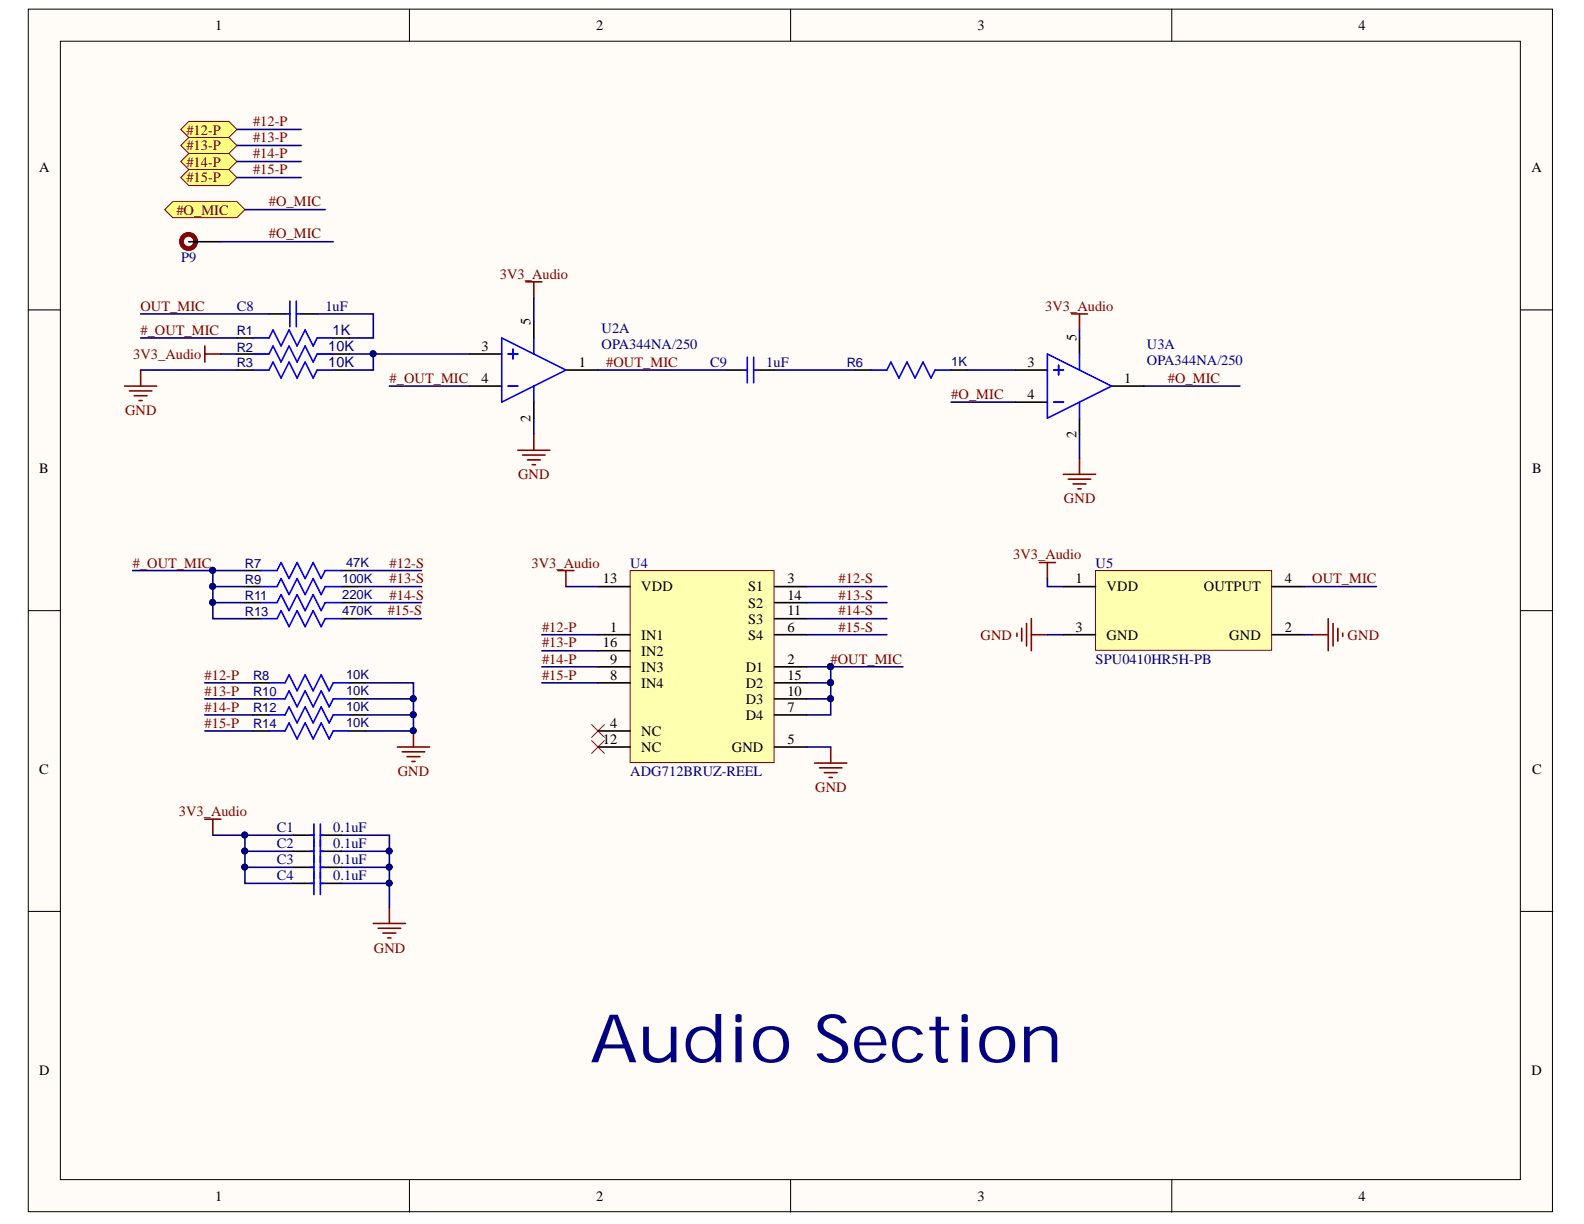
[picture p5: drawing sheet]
<svg xmlns="http://www.w3.org/2000/svg" width="279mm" height="216mm" viewBox="0 0 279 216" stroke-linecap="round" stroke-linejoin="round" font-family="sans-serif">
<defs><g id="words">
<text font-size="11.8" fill="#000080" x="104.1" y="187.4">Audio Section</text>
<g font-size="2.5">
<text x="38" y="5.3">1</text>
<text x="105.2" y="5.3">2</text>
<text x="172.4" y="5.3">3</text>
<text x="239.6" y="5.3">4</text>
<text x="6.9" y="30.4">A</text>
<text x="270.2" y="30.4">A</text>
<text x="93.6" y="57.4" transform="rotate(-90 93.6 57.4)">5</text>
<text x="85" y="61.9">3</text>
<text x="102.1" y="64.7">1</text>
<text x="181.2" y="64.7">3</text>
<text x="189.9" y="60.1" transform="rotate(-90 189.9 60.1)">5</text>
<text x="85" y="67.6">4</text>
<text x="181.2" y="70.4">4</text>
<text x="198.3" y="67.6">1</text>
<text x="93.6" y="74.5" transform="rotate(-90 93.6 74.5)">2</text>
<text x="189.9" y="77.3" transform="rotate(-90 189.9 77.3)">2</text>
<text x="6.9" y="83.5">B</text>
<text x="270.2" y="83.5">B</text>
<text x="106.3" y="102.9">13</text>
<text x="113.1" y="104.3">VDD</text>
<text x="132" y="104.3">S1</text>
<text x="132" y="107.2">S2</text>
<text x="138.9" y="102.9">3</text>
<text x="138.9" y="105.8">14</text>
<text x="189.7" y="102.9">1</text>
<text x="195.2" y="104.3">VDD</text>
<text x="212.3" y="104.3">OUTPUT</text>
<text x="226.6" y="102.9">4</text>
<text x="107.6" y="111.4">1</text>
<text x="113.1" y="112.9">IN1</text>
<text x="132" y="112.9">S4</text>
<text x="132" y="110">S3</text>
<text x="138.9" y="111.4">6</text>
<text x="138.9" y="108.6">11</text>
<text x="189.7" y="111.4">3</text>
<text x="195.2" y="112.9">GND</text>
<text x="216.8" y="112.9">GND</text>
<text x="226.6" y="111.4">2</text>
<text x="106.3" y="114.2">16</text>
<text x="107.6" y="119.9">8</text>
<text x="107.6" y="117.1">9</text>
<text x="113.1" y="118.5">IN3</text>
<text x="113.1" y="115.6">IN2</text>
<text x="131.5" y="118.5">D1</text>
<text x="138.9" y="117.1">2</text>
<text x="138.9" y="119.9">15</text>
<text x="113.1" y="121.3">IN4</text>
<text x="131.5" y="124.1">D3</text>
<text x="131.5" y="121.3">D2</text>
<text x="138.9" y="125.5">7</text>
<text x="138.9" y="122.7">10</text>
<text x="106.3" y="131.2">12</text>
<text x="107.6" y="128.4">4</text>
<text x="113.1" y="129.8">NC</text>
<text x="131.5" y="127">D4</text>
<text x="138.9" y="131.2">5</text>
<text x="6.9" y="136.5">C</text>
<text x="113.1" y="132.6">NC</text>
<text x="129.1" y="132.6">GND</text>
<text x="270.2" y="136.5">C</text>
<text x="6.9" y="189.6">D</text>
<text x="270.2" y="189.6">D</text>
<text x="38" y="211.9">1</text>
<text x="105.2" y="211.9">2</text>
<text x="172.4" y="211.9">3</text>
<text x="239.6" y="211.9">4</text>
</g>
<g font-size="2.5" fill="#800000">
<text x="32.9" y="23.7">#12-P</text>
<text x="44.6" y="22.3">#12-P</text>
<text x="32.9" y="26.5">#13-P</text>
<text x="32.9" y="29.4">#14-P</text>
<text x="44.6" y="25.1">#13-P</text>
<text x="44.6" y="28">#14-P</text>
<text x="32.9" y="32.2">#15-P</text>
<text x="44.6" y="30.7">#15-P</text>
<text x="31.1" y="37.8">#O_MIC</text>
<text x="47.4" y="36.4">#O_MIC</text>
<text x="47.4" y="42.1">#O_MIC</text>
<text x="88.2" y="49.2">3V3_Audio</text>
<text x="24.8" y="54.8">OUT_MIC</text>
<text x="24.8" y="59">#_OUT_MIC</text>
<text x="184.4" y="54.8">3V3_Audio</text>
<text x="23.5" y="63.3">3V3_Audio</text>
<text x="106.9" y="64.7">#OUT_MIC</text>
<text x="68.7" y="67.6">#_OUT_MIC</text>
<text x="167.8" y="70.4">#O_MIC</text>
<text x="206" y="67.6">#O_MIC</text>
<text x="22.1" y="73.2">GND</text>
<text x="91.4" y="84.6">GND</text>
<text x="187.7" y="88.8">GND</text>
<text x="23.4" y="100.1">#_OUT_MIC</text>
<text x="68.7" y="100.1">#12-S</text>
<text x="93.7" y="100.1">3V3_Audio</text>
<text x="178.7" y="98.7">3V3_Audio</text>
<text x="68.7" y="102.9">#13-S</text>
<text x="68.7" y="105.8">#14-S</text>
<text x="147.9" y="102.9">#12-S</text>
<text x="147.9" y="105.8">#13-S</text>
<text x="231.4" y="102.9">OUT_MIC</text>
<text x="68.4" y="108.6">#15-S</text>
<text x="95.6" y="111.4">#12-P</text>
<text x="147.9" y="108.6">#14-S</text>
<text x="147.9" y="111.4">#15-S</text>
<text x="173" y="112.9">GND</text>
<text x="237.7" y="112.9">GND</text>
<text x="36.1" y="119.9">#12-P</text>
<text x="95.6" y="114.2">#13-P</text>
<text x="95.6" y="117.1">#14-P</text>
<text x="95.6" y="119.9">#15-P</text>
<text x="146.5" y="117.1">#OUT_MIC</text>
<text x="36.1" y="122.7">#13-P</text>
<text x="36.1" y="125.5">#14-P</text>
<text x="36.1" y="128.4">#15-P</text>
<text x="70.2" y="136.9">GND</text>
<text x="31.5" y="143.9">3V3_Audio</text>
<text x="143.8" y="139.7">GND</text>
<text x="65.9" y="168">GND</text>
</g>
<g font-size="2.5" fill="#000080">
<text x="32" y="46.2">P9</text>
<text x="41.8" y="54.8">C8</text>
<text x="57.4" y="54.8">1uF</text>
<text x="58.7" y="59">1K</text>
<text x="106.1" y="58.8">U2A</text>
<text x="57.9" y="61.9">10K</text>
<text x="57.9" y="64.7">10K</text>
<text x="106.1" y="61.6">OPA344NA/250</text>
<text x="125.3" y="64.7">C9</text>
<text x="135.2" y="64.7">1uF</text>
<text x="202.3" y="61.6">U3A</text>
<text x="202.3" y="64.5">OPA344NA/250</text>
<text x="111.2" y="100.1">U4</text>
<text x="193.2" y="100.1">U5</text>
<text x="193.2" y="117.1">SPU0410HR5H-PB</text>
<text x="111.2" y="136.9">ADG712BRUZ-REEL</text>
<text x="48.9" y="146.7">C1</text>
<text x="48.9" y="149.6">C2</text>
<text x="58.7" y="146.7">0.1uF</text>
<text x="58.7" y="149.6">0.1uF</text>
<text x="48.9" y="152.4">C3</text>
<text x="48.9" y="155.3">C4</text>
<text x="58.7" y="152.4">0.1uF</text>
<text x="58.7" y="155.3">0.1uF</text>
</g>
<g font-size="2.3" fill="#000080">
<text x="41.8" y="59.1">R1</text>
<text x="41.8" y="62">R2</text>
<text x="41.8" y="64.8">R3</text>
<text x="149.4" y="64.8">R6</text>
<text x="167.8" y="64.6">1K</text>
<text x="43.2" y="100.2">R7</text>
<text x="61" y="100">47K</text>
<text x="43.2" y="103">R9</text>
<text x="43.2" y="105.8">R11</text>
<text x="60.4" y="102.8">100K</text>
<text x="60.4" y="105.7">220K</text>
<text x="43.2" y="108.6">R13</text>
<text x="60.4" y="108.5">470K</text>
<text x="44.6" y="120">R8</text>
<text x="61" y="119.8">10K</text>
<text x="44.6" y="122.8">R10</text>
<text x="44.6" y="125.6">R12</text>
<text x="61" y="122.7">10K</text>
<text x="61" y="125.4">10K</text>
<text x="44.6" y="128.5">R14</text>
<text x="61" y="128.3">10K</text>
</g>
</g></defs>
<g fill="#fffcf8" stroke="#000" stroke-width=".18">
<path d="M5 1.6h268.8v212.1h-268.8z"/>
<path d="M10.6 7.3h257.6v200.8h-257.6z"/>
</g>
<path d="M72.2 1.6v5.7M139.5 1.6v5.7M206.7 1.6v5.7M5 54.7h5.6M268.3 54.7h5.6M5 107.7h5.6M268.3 107.7h5.6M5 160.8h5.6M268.3 160.8h5.6M72.2 208.2v5.6M139.5 208.2v5.6M206.7 208.2v5.6" fill="none" stroke="#000" stroke-width=".18"/>
<g fill="none" stroke="#800000" stroke-width=".28">
<path d="M179.4 111.7v.5M180.2 110.8v2.3M181.1 110v3.9M181.9 109.1v5.7M181.9 112h2.8M231.5 112h2.8M234.3 109.1v5.7M235.1 110v3.9M236 110.8v2.3M236.8 111.7v.5M70.1 131.8h5.7M70.9 132.6h4"/>
<path d="M71.8 133.5h2.3M72.6 134.3h.6M72.9 128.9v2.9M143.7 134.6h5.7M144.5 135.4h4M145.4 136.3h2.3M146.2 137.1h.6M146.5 131.8v2.8M65.9 162.9h5.6M66.7 163.7h4M67.5 164.6h2.3M68.4 165.4h.6"/>
<path d="M68.7 160.1v2.8"/>
</g>
<circle cx="72.9" cy="128.9" r=".52" fill="#000080" stroke="#000080" stroke-width=".18"/>
<g fill="#ffff80" stroke="#800000" stroke-width=".18">
<path d="M31.9 22.8l1.4-1.4h7.1l1.4 1.4-1.4 1.4h-7.1z" fill-rule="evenodd"/>
<path d="M31.9 25.7l1.4-1.5h7.1l1.4 1.5-1.4 1.4h-7.1z" fill-rule="evenodd"/>
<path d="M31.9 28.5l1.4-1.4h7.1l1.4 1.4-1.4 1.4h-7.1z" fill-rule="evenodd"/>
<path d="M31.9 31.3l1.4-1.4h7.1l1.4 1.4-1.4 1.4h-7.1z" fill-rule="evenodd"/>
</g>
<path d="M104.4 127.8l2.2 2.3M104.4 130.6l2.2 2.3M106.6 127.8l-2.2 2.3M106.6 130.6l-2.2 2.3" fill="none" stroke="#f00" stroke-width=".18"/>
<path d="M22 68.1h5.6M22.8 69h4M23.7 69.8h2.2M24.5 70.6h.6M24.8 65.3v2.8M91.3 79.4h5.7M94.2 76.6v2.8M92.2 80.3h3.9M93 81.1h2.3M93.9 82h.5" fill="none" stroke="#800000" stroke-width=".28"/>
<path d="M47.5 55.4h2.8M53.1 55.4h2.8M128.1 65.3h2.9M133.8 65.3h2.8" fill="none" stroke="#000" stroke-width=".28"/>
<path d="M50.3 55.4h.8M51.1 53.1v4.5M52.3 53.1v4.5M52.3 55.4h.8M131 65.3h.8M131.8 63v4.5M132.9 63v4.5M132.9 65.3h.9" fill="none" stroke="#00f" stroke-width=".28"/>
<path d="M193.2 100.6h31.1v14.1h-31.1z" fill="#ffffb0" stroke="#800000" stroke-width=".18"/>
<path d="M187.6 103.5h5.6M187.6 112h5.6M224.4 103.5h5.6M224.4 112h5.6" fill="none" stroke="#000" stroke-width=".28"/>
<path d="M111.1 100.6h25.4v33.9h-25.4z" fill="#ffffb0" stroke="#800000" stroke-width=".18"/>
<g fill="none" stroke="#000" stroke-width=".28">
<path d="M105.5 112h5.6M105.5 117.6h5.6M105.5 103.5h5.6M105.5 114.8h5.6M136.6 112h5.7M136.6 117.6h5.7M136.6 103.5h5.7M136.6 109.1h5.7M136.6 106.3h5.7M105.5 128.9h5.6M105.5 131.8h5.6M105.5 120.4h5.6"/>
<path d="M136.6 131.8h5.7M136.6 126.1h5.7M136.6 120.4h5.7M136.6 123.3h5.7"/>
</g>
<circle cx="146.5" cy="117.6" r=".52" fill="#000080" stroke="#000080" stroke-width=".18"/>
<path d="M187.6 83.7h5.6M188.4 84.5h4M189.3 85.4h2.2M190.1 86.2h.6M190.4 80.8v2.9" fill="none" stroke="#800000" stroke-width=".28"/>
<path d="M29 37l1.5-1.4h11.3l1.4 1.4-1.4 1.4h-11.3z" fill-rule="evenodd" fill="#ffff80" stroke="#800000" stroke-width=".18"/>
<g fill="none" stroke="#000" stroke-width=".28">
<path d="M33.3 42.6h5.7M41.8 59.6h2.8M58.8 59.6h2.8M94.2 56.8v2.8M190.4 59.6v2.8M41.8 62.4h2.8M41.8 65.3h2.8M58.8 62.4h2.8M58.8 65.3h2.8M82.8 68.1h5.7M82.8 62.4h5.7M94.2 70.9v2.9"/>
<path d="M99.8 65.3h5.7M150.8 65.3h2.8M167.8 65.3h2.8M179.1 65.3h5.6M179.1 70.9h5.6M190.4 73.8v2.8M196.1 68.1h5.6M43.2 100.6h2.8M43.2 103.5h2.8M43.2 106.3h2.8M43.2 109.1h2.8M60.2 100.6h2.8"/>
<path d="M60.2 103.5h2.8M60.2 106.3h2.8M60.2 109.1h2.8M44.6 120.4h2.9M44.6 123.3h2.9M44.6 126.1h2.9M44.6 128.9h2.9M61.6 120.4h2.8M61.6 123.3h2.8M61.6 126.1h2.8M61.6 128.9h2.8M51.7 147.3h3.7"/>
<path d="M51.7 150.2h3.7M51.7 153h3.7M51.7 155.8h3.7M56.5 147.3h3.7M56.5 150.2h3.7M56.5 153h3.7M56.5 155.8h3.7"/>
</g>
<g fill="none" stroke="#00f" stroke-width=".28">
<path d="M44.6 59.6h2.9l.7-1.4 1.4 2.8 1.4-2.8 1.4 2.8 1.4-2.8 1.4 2.8 .7-1.4h2.9M88.5 59.6l11.3 5.7-11.3 5.6zM94.2 59.6v2.8M44.6 62.4h2.9l.7-1.4 1.4 2.9 1.4-2.9 1.4 2.9 1.4-2.9 1.4 2.9 .7-1.5h2.9M44.6 65.3h2.9l.7-1.4 1.4 2.8 1.4-2.8 1.4 2.8 1.4-2.8 1.4 2.8 .7-1.4h2.9M89.6 68.1h1.7M89.6 62.4h1.7M90.5 61.6v1.7M94.2 68.1v2.8M153.6 65.3h2.8l.7-1.4 1.5 2.8 1.4-2.8 1.4 2.8 1.4-2.8 1.4 2.8 .7-1.4h2.9M184.7 62.4l11.4 5.7-11.4 5.7zM185.9 70.9h1.7"/>
<path d="M185.9 65.3h1.7M186.7 64.4v1.7M190.4 62.4v2.9M190.4 70.9v2.9M46 100.6h2.9l.7-1.4 1.4 2.9 1.4-2.9 1.4 2.9 1.4-2.9 1.5 2.9 .7-1.5h2.8M46 106.3h2.9l.7-1.4 1.4 2.8 1.4-2.8 1.4 2.8 1.4-2.8 1.5 2.8 .7-1.4h2.8M46 103.5h2.9l.7-1.4 1.4 2.8 1.4-2.8 1.4 2.8 1.4-2.8 1.5 2.8 .7-1.4h2.8M46 109.1h2.9l.7-1.4 1.4 2.8 1.4-2.8 1.4 2.8 1.4-2.8 1.5 2.8 .7-1.4h2.8M47.5 120.4h2.8l.7-1.4 1.4 2.9 1.4-2.9 1.4 2.9 1.5-2.9 1.4 2.9 .7-1.5h2.8M47.5 123.3h2.8l.7-1.4 1.4 2.8 1.4-2.8 1.4 2.8 1.5-2.8 1.4 2.8 .7-1.4h2.8M47.5 126.1h2.8l.7-1.4 1.4 2.8 1.4-2.8 1.4 2.8 1.5-2.8 1.4 2.8 .7-1.4h2.8M47.5 128.9h2.8l.7-1.4 1.4 2.8 1.4-2.8 1.4 2.8 1.5-2.8 1.4 2.8 .7-1.4h2.8"/>
<path d="M54.8 147.3h.6M54.8 150.2h.6M54.8 153h.6M54.8 155.8h.6M55.4 145.3v12.5M56.5 145.3v12.5M56.5 147.3h.6M56.5 150.2h.6M56.5 153h.6M56.5 155.8h.6"/>
</g>
<circle cx="33.3" cy="42.6" r="1.26" fill="none" stroke="#5b0f00" stroke-width=".85"/>
<path d="M92.7 49.7h2.9M94.2 49.7v2.8M189 55.4h2.8M190.4 55.4v2.8M36.1 61v2.9M36.1 62.4h2.9M183.3 99.2h2.9M184.7 99.2v2.9M98.4 100.6h2.8M99.8 100.6v2.9M36.1 144.5h2.9M37.5 144.5v2.8" fill="none" stroke="#800000" stroke-width=".28"/>
<g fill="none" stroke="#000080" stroke-width=".28">
<path d="M41.8 31.3h11.3M41.8 28.5h11.3M41.8 25.7h11.3M41.8 22.8h11.3M43.2 37h14.2M24.8 59.6h17M24.8 55.4h22.7M39 42.6h19.8M55.9 55.4h10v4.2h-4.3M94.2 52.5v4.3M190.4 58.2v1.4M24.8 65.3h17"/>
<path d="M39 62.4h2.8M61.6 62.4h4.3v2.9h-4.3M65.9 62.4h16.9M68.7 68.1h14.1M94.2 73.8v2.8M105.5 65.3h22.6M136.6 65.3h14.2M167.8 70.9h11.3M170.6 65.3h8.5M190.4 76.6v4.2M201.7 68.1h17M23.4 100.6h14.1"/>
<path d="M37.5 106.3h5.7M37.5 103.5h5.7M43.2 100.6h-5.7v8.5h5.7M63 100.6h11.3M63 106.3h11.3M63 103.5h11.3M63 109.1h11.3M95.6 117.6h9.9M95.6 114.8h9.9M95.6 112h9.9M99.8 103.5h5.7M142.3 117.6h17"/>
<path d="M142.3 106.3h14.1M142.3 103.5h14.1M142.3 109.1h14.1M142.3 112h14.1M146.5 117.6v2.8M184.7 102.1v1.4h2.9M184.7 112h2.9M230 103.5h12.8M230 112h1.5M36.1 128.9h8.5M36.1 126.1h8.5M36.1 123.3h8.5"/>
<path d="M36.1 120.4h8.5M64.4 120.4h8.5v2.9h-8.5M64.4 126.1h8.5M72.9 123.3v5.6h-8.5M95.6 120.4h9.9M142.3 120.4h4.2M142.3 131.8h4.2M146.5 123.3v2.8h-4.2M146.5 120.4v2.9h-4.2M37.5 147.3h14.2M43.2 153v2.8h8.5M43.2 147.3v5.7h8.5"/>
<path d="M43.2 150.2h8.5M60.2 155.8h8.5v4.3M60.2 147.3h8.5v5.7h-8.5M60.2 150.2h8.5M68.7 153v2.8"/>
</g>
<g fill="#000080" stroke="#000080" stroke-width=".18">
<circle cx="37.5" cy="100.6" r=".52"/>
<circle cx="37.5" cy="106.3" r=".52"/>
<circle cx="37.5" cy="103.4" r=".52"/>
<circle cx="43.2" cy="152.9" r=".52"/>
<circle cx="43.2" cy="150.1" r=".52"/>
<circle cx="68.6" cy="155.8" r=".52"/>
<circle cx="68.6" cy="150.1" r=".52"/>
<circle cx="65.8" cy="62.4" r=".52"/>
<circle cx="72.9" cy="123.2" r=".52"/>
<circle cx="72.9" cy="126.1" r=".52"/>
<circle cx="72.9" cy="128.9" r=".52"/>
<circle cx="146.5" cy="123.2" r=".52"/>
<circle cx="146.5" cy="120.4" r=".52"/>
<circle cx="146.5" cy="117.6" r=".52"/>
<circle cx="68.6" cy="152.9" r=".52"/>
<circle cx="43.2" cy="147.3" r=".52"/>
</g>
<use href="#words"/>
</svg>
